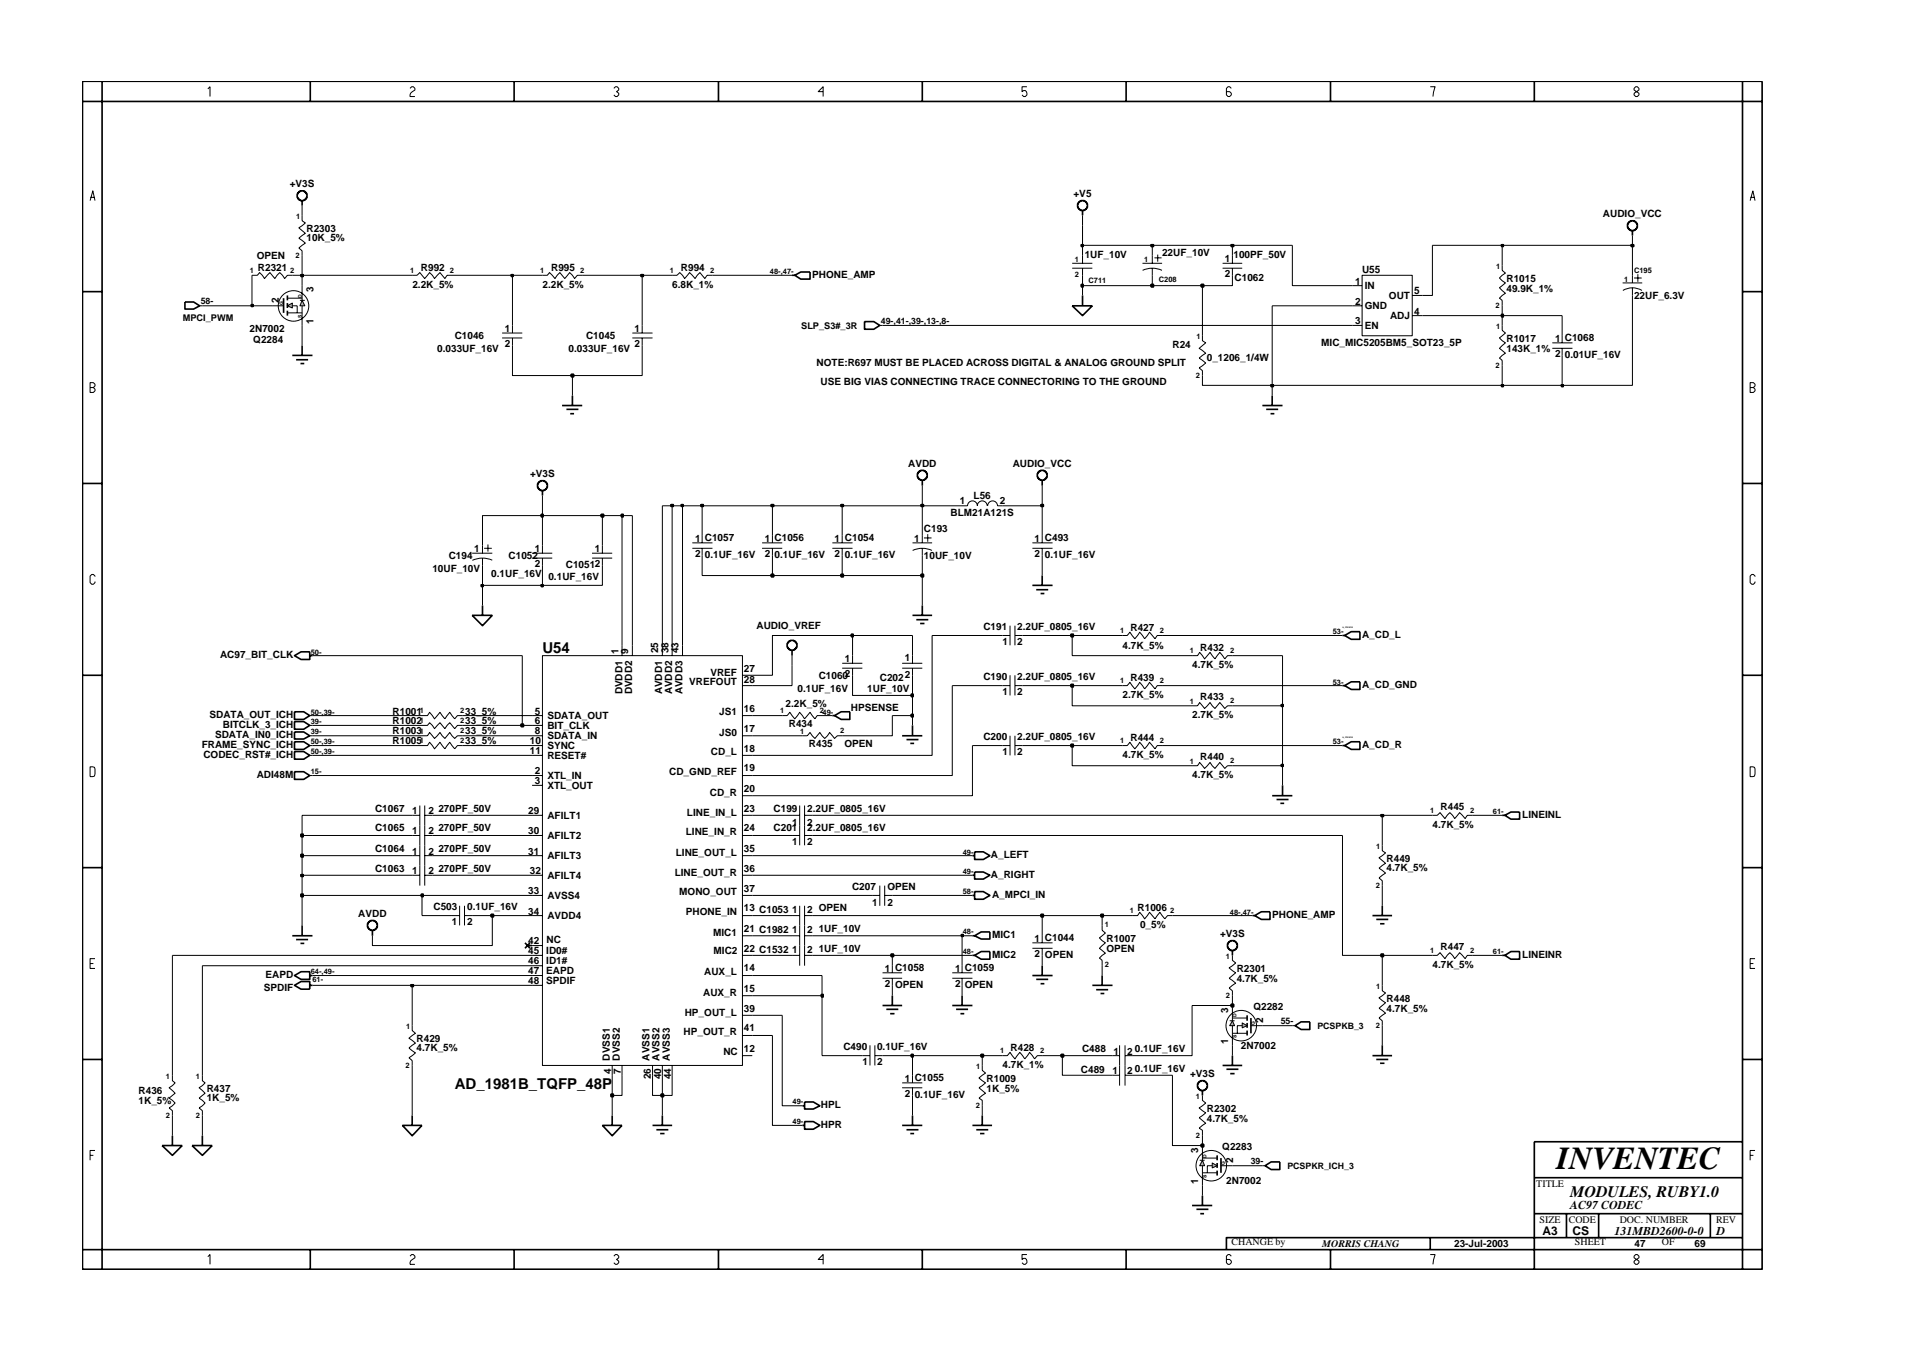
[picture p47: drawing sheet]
<svg xmlns="http://www.w3.org/2000/svg" width="297mm" height="210mm" viewBox="0 0 297 210" stroke-linecap="round" stroke-linejoin="round" font-family="sans-serif">
<defs><g id="words">
<text font-size="5" x="241.8" y="181.6">INVENTEC</text>
<text font-size="2.5" x="244" y="185.9">MODULES, RUBY1.0</text>
<g font-size="2.3">
<text x="84.3" y="101.4">U54</text>
<text x="70.6" y="169.3">AD_1981B_TQFP_48P</text>
</g>
<g font-size="1.9">
<text x="239.6" y="191.9">A3</text>
<text x="244" y="187.9">AC97 CODEC</text>
<text x="244.3" y="192">CS</text>
<text x="250.8" y="191.9">131MBD2600-0-0</text>
<text x="266.6" y="191.9">D</text>
</g>
<g font-size="1.6">
<text x="45" y="29">+V3S</text>
<text x="47.6" y="36">R2303</text>
<text x="166.8" y="30.6">+V5</text>
<text x="249" y="33.7">AUDIO_VCC</text>
<text x="39.9" y="40.3">OPEN</text>
<text x="47.6" y="37.5">10K_5%</text>
<text x="168.5" y="40.1">1UF_10V</text>
<text x="180.5" y="39.7">22UF_10V</text>
<text x="190.3" y="40.7">1</text>
<text x="191.6" y="40.1">100PF_50V</text>
<text x="40.1" y="42.1">R2321</text>
<text x="43.3" y="47.1" transform="rotate(-90 43.3 47.1)">2</text>
<text x="48.7" y="45.4" transform="rotate(-90 48.7 45.4)">3</text>
<text x="64.1" y="44.8">2.2K_5%</text>
<text x="65.4" y="42.1">R992</text>
<text x="84.3" y="44.8">2.2K_5%</text>
<text x="85.6" y="42.1">R995</text>
<text x="104.4" y="44.8">6.8K_1%</text>
<text x="105.8" y="42.1">R994</text>
<text x="126.2" y="43.2">PHONE_AMP</text>
<text x="190.3" y="43">2</text>
<text x="191.8" y="43.6">C1062</text>
<text x="210.5" y="47.3">2</text>
<text x="210.5" y="44.2">1</text>
<text x="211.6" y="42.4">U55</text>
<text x="212" y="45">IN</text>
<text x="215.8" y="46.5">OUT</text>
<text x="219.7" y="45.7">5</text>
<text x="234" y="43.8">R1015</text>
<text x="234" y="45.3">49.9K_1%</text>
<text x="253.9" y="46.5">22UF_6.3V</text>
<text x="38.8" y="51.6">2N7002</text>
<text x="39.4" y="53.3">Q2284</text>
<text x="48.7" y="50.4" transform="rotate(-90 48.7 50.4)">1</text>
<text x="70.6" y="52.7">C1046</text>
<text x="78.4" y="51.6">1</text>
<text x="78.4" y="53.9">2</text>
<text x="91" y="52.7">C1045</text>
<text x="98.6" y="51.6">1</text>
<text x="98.6" y="53.9">2</text>
<text x="205.3" y="53.7">MIC_MIC5205BM5_SOT23_5P</text>
<text x="210.5" y="50.4">3</text>
<text x="212" y="51.1">EN</text>
<text x="212" y="48.1">GND</text>
<text x="216" y="49.6">ADJ</text>
<text x="219.7" y="48.9">4</text>
<text x="234" y="53.1">R1017</text>
<text x="241.6" y="53.1">1 C1068</text>
<text x="67.9" y="54.6">0.033UF_16V</text>
<text x="88.3" y="54.6">0.033UF_16V</text>
<text x="126.9" y="56.8">NOTE:R697 MUST BE PLACED ACROSS DIGITAL &amp; ANALOG GROUND SPLIT</text>
<text x="127.5" y="59.9">USE BIG VIAS CONNECTING TRACE CONNECTORING TO THE GROUND</text>
<text x="182.1" y="54.1">R24</text>
<text x="187.5" y="56.1">0_1206_1/4W</text>
<text x="234" y="54.6">143K_1%</text>
<text x="241.6" y="55.5">2</text>
<text x="243.1" y="55.6">0.01UF_16V</text>
<text x="82.3" y="74.1">+V3S</text>
<text x="141.1" y="72.6">AVDD</text>
<text x="151.3" y="77.6">L56</text>
<text x="157.3" y="72.6">AUDIO_VCC</text>
<text x="143.5" y="82.7">C193</text>
<text x="147.7" y="80.1">BLM21A121S</text>
<text x="149.1" y="78.3">1</text>
<text x="155.3" y="78.3">2</text>
<text x="67.2" y="88.8">10UF_10V</text>
<text x="69.7" y="86.9">C194</text>
<text x="73.7" y="85.7">1</text>
<text x="76.3" y="89.6">0.1UF_16V</text>
<text x="79" y="86.9">C1052</text>
<text x="83.1" y="85.7">1</text>
<text x="83.1" y="88.1">2</text>
<text x="87.9" y="88.2">C10512</text>
<text x="92.4" y="85.7">1</text>
<text x="108" y="84.2">1 C1057</text>
<text x="108" y="86.5">2</text>
<text x="109.5" y="86.7">0.1UF_16V</text>
<text x="118.8" y="84.2">1 C1056</text>
<text x="118.8" y="86.5">2</text>
<text x="120.3" y="86.7">0.1UF_16V</text>
<text x="129.7" y="84.2">1 C1054</text>
<text x="129.7" y="86.5">2</text>
<text x="131.3" y="86.7">0.1UF_16V</text>
<text x="142" y="84.2">1</text>
<text x="143.5" y="86.9">10UF_10V</text>
<text x="160.7" y="84.2">1 C493</text>
<text x="160.7" y="86.5">2</text>
<text x="162.3" y="86.7">0.1UF_16V</text>
<text x="85.2" y="90.2">0.1UF_16V</text>
<text x="96.1" y="101.5" transform="rotate(-90 96.1 101.5)">1</text>
<text x="97.6" y="101.5" transform="rotate(-90 97.6 101.5)">9</text>
<text x="102.3" y="101.5" transform="rotate(-90 102.3 101.5)">25</text>
<text x="103.9" y="101.5" transform="rotate(-90 103.9 101.5)">38</text>
<text x="105.4" y="101.5" transform="rotate(-90 105.4 101.5)">43</text>
<text x="117.5" y="97.8">AUDIO_VREF</text>
<text x="152.8" y="97.9">C191</text>
<text x="155.7" y="100.3">1</text>
<text x="158" y="100.3">2</text>
<text x="158" y="97.9">2.2UF_0805_16V</text>
<text x="174.4" y="100.8">4.7K_5%</text>
<text x="175.6" y="98">R427</text>
<text x="186.5" y="101.1">R432</text>
<text x="211.6" y="99.1">A_CD_L</text>
<text x="34.2" y="102.3">AC97_BIT_CLK</text>
<text x="96.7" y="107.9" transform="rotate(-90 96.7 107.9)">DVDD1</text>
<text x="98.2" y="107.9" transform="rotate(-90 98.2 107.9)">DVDD2</text>
<text x="102.9" y="107.9" transform="rotate(-90 102.9 107.9)">AVDD1</text>
<text x="104.4" y="107.9" transform="rotate(-90 104.4 107.9)">AVDD2</text>
<text x="106" y="107.9" transform="rotate(-90 106 107.9)">AVDD3</text>
<text x="107.1" y="106.5">VREFOUT</text>
<text x="110.4" y="105">VREF</text>
<text x="115.6" y="104.4">27</text>
<text x="115.6" y="106.1">28</text>
<text x="123.9" y="107.5">0.1UF_16V</text>
<text x="127.2" y="105.5">C10602</text>
<text x="131.3" y="102.8">1</text>
<text x="134.7" y="107.5">1UF_10V</text>
<text x="136.7" y="105.8">C202</text>
<text x="140.6" y="102.6">1</text>
<text x="140.6" y="105.3">2</text>
<text x="152.8" y="105.7">C190</text>
<text x="158" y="105.7">2.2UF_0805_16V</text>
<text x="175.6" y="105.8">R439</text>
<text x="185.2" y="103.8">4.7K_5%</text>
<text x="211.6" y="106.9">A_CD_GND</text>
<text x="32.5" y="111.6">SDATA_OUT_ICH</text>
<text x="34.6" y="113.1">BITCLK_3_ICH</text>
<text x="61" y="111">R1001</text>
<text x="61" y="112.5">R1002</text>
<text x="72.3" y="112.5">33_5%</text>
<text x="72.3" y="111">33_5%</text>
<text x="83.1" y="112.5">6</text>
<text x="83.1" y="111">5</text>
<text x="85" y="113.3">BIT_CLK</text>
<text x="85" y="111.8">SDATA_OUT</text>
<text x="111.7" y="111.2">JS1</text>
<text x="115.6" y="113.7">17</text>
<text x="115.6" y="110.5">16</text>
<text x="122.1" y="109.8">2.2K_5%</text>
<text x="122.5" y="113">R434</text>
<text x="132.2" y="110.4">HPSENSE</text>
<text x="155.7" y="108">1</text>
<text x="158" y="108">2</text>
<text x="174.4" y="108.5">2.7K_5%</text>
<text x="185.2" y="111.6">2.7K_5%</text>
<text x="186.5" y="108.8">R433</text>
<text x="31.3" y="116.2">FRAME_SYNC_ICH</text>
<text x="31.6" y="117.8">CODEC_RST#_ICH</text>
<text x="33.4" y="114.6">SDATA_IN0_ICH</text>
<text x="61" y="114.1">R1003</text>
<text x="61" y="115.7">R1005</text>
<text x="72.3" y="114.1">33_5%</text>
<text x="72.3" y="115.7">33_5%</text>
<text x="82.3" y="115.7">10</text>
<text x="82.3" y="117.2">11</text>
<text x="83.1" y="114.1">8</text>
<text x="85" y="116.4">SYNC</text>
<text x="85" y="117.9">RESET#</text>
<text x="85" y="114.9">SDATA_IN</text>
<text x="110.4" y="117.3">CD_L</text>
<text x="111.7" y="114.3">JS0</text>
<text x="115.6" y="119.9">19</text>
<text x="115.6" y="116.8">18</text>
<text x="125.7" y="116">R435</text>
<text x="131.2" y="116">OPEN</text>
<text x="152.8" y="115">C200</text>
<text x="155.7" y="117.4">1</text>
<text x="158" y="115">2.2UF_0805_16V</text>
<text x="158" y="117.4">2</text>
<text x="174.4" y="117.8">4.7K_5%</text>
<text x="175.6" y="115.1">R444</text>
<text x="186.5" y="118.1">R440</text>
<text x="211.6" y="116.2">A_CD_R</text>
<text x="39.9" y="120.9">ADI48M</text>
<text x="83.1" y="120.3">2</text>
<text x="83.1" y="121.8">3</text>
<text x="85" y="121.1">XTL_IN</text>
<text x="85" y="122.6">XTL_OUT</text>
<text x="104" y="120.5">CD_GND_REF</text>
<text x="110.3" y="123.6">CD_R</text>
<text x="115.6" y="123">20</text>
<text x="185.2" y="120.9">4.7K_5%</text>
<text x="223.8" y="125.9">R445</text>
<text x="58.3" y="129.2">C1065</text>
<text x="58.3" y="126.1">C1067</text>
<text x="64" y="129.6">1</text>
<text x="64" y="126.5">1</text>
<text x="66.6" y="129.6">2</text>
<text x="66.6" y="126.5">2</text>
<text x="68.1" y="129.2">270PF_50V</text>
<text x="68.1" y="126.1">270PF_50V</text>
<text x="82.1" y="126.5">29</text>
<text x="82.1" y="129.6">30</text>
<text x="85" y="127.2">AFILT1</text>
<text x="85" y="130.4">AFILT2</text>
<text x="106.6" y="129.8">LINE_IN_R</text>
<text x="106.7" y="126.7">LINE_IN_L</text>
<text x="115.6" y="126.1">23</text>
<text x="115.6" y="129.2">24</text>
<text x="120.2" y="129.2">C201</text>
<text x="120.2" y="126.1">C199</text>
<text x="123" y="131.3">1</text>
<text x="123" y="128.3">1</text>
<text x="125.4" y="129.2">2.2UF_0805_16V</text>
<text x="125.4" y="131.3">2</text>
<text x="125.4" y="126.1">2.2UF_0805_16V</text>
<text x="125.4" y="128.3">2</text>
<text x="222.6" y="128.7">4.7K_5%</text>
<text x="236.5" y="127.1">LINEINL</text>
<text x="58.3" y="135.4">C1063</text>
<text x="58.3" y="132.3">C1064</text>
<text x="64" y="132.8">1</text>
<text x="64" y="135.8">1</text>
<text x="66.6" y="132.8">2</text>
<text x="66.6" y="135.8">2</text>
<text x="68.1" y="135.4">270PF_50V</text>
<text x="68.1" y="132.3">270PF_50V</text>
<text x="82.1" y="132.8">31</text>
<text x="82.3" y="135.8">32</text>
<text x="85" y="133.5">AFILT3</text>
<text x="85" y="136.6">AFILT4</text>
<text x="104.8" y="136.1">LINE_OUT_R</text>
<text x="105" y="132.9">LINE_OUT_L</text>
<text x="115.6" y="132.3">35</text>
<text x="115.6" y="135.4">36</text>
<text x="154" y="133.3">A_LEFT</text>
<text x="154" y="136.4">A_RIGHT</text>
<text x="215.4" y="133.9">R449</text>
<text x="215.4" y="135.4">4.7K_5%</text>
<text x="55.7" y="142.4">AVDD</text>
<text x="67.4" y="141.4">C503</text>
<text x="70.2" y="143.8">1</text>
<text x="72.6" y="141.4">0.1UF_16V</text>
<text x="72.6" y="143.8">2</text>
<text x="82.1" y="142.1">34</text>
<text x="82.1" y="139">33</text>
<text x="85" y="142.8">AVDD4</text>
<text x="85" y="139.7">AVSS4</text>
<text x="105.5" y="139.1">MONO_OUT</text>
<text x="106.6" y="142.2">PHONE_IN</text>
<text x="115.6" y="138.6">37</text>
<text x="115.6" y="141.6">13 C1053</text>
<text x="123" y="141.8">1</text>
<text x="125.4" y="141.8">2 OPEN</text>
<text x="132.4" y="138.3">C207</text>
<text x="135.5" y="140.7">1</text>
<text x="137.9" y="138.3">OPEN</text>
<text x="137.9" y="140.7">2</text>
<text x="154.1" y="139.5">A_MPCI_IN</text>
<text x="176.7" y="141.5">R1006</text>
<text x="197.6" y="142.7">PHONE_AMP</text>
<text x="82.1" y="148.3">45</text>
<text x="82.1" y="149.8">46</text>
<text x="82.1" y="146.7">42</text>
<text x="84.9" y="148.2">ID0#</text>
<text x="84.9" y="149.8">ID1#</text>
<text x="84.9" y="146.5">NC</text>
<text x="110.8" y="145.4">MIC1</text>
<text x="110.9" y="148.3">MIC2</text>
<text x="115.6" y="147.9">22 C1532</text>
<text x="115.6" y="144.8">21 C1982</text>
<text x="123" y="145">1</text>
<text x="123" y="148.1">1</text>
<text x="125.4" y="145">2</text>
<text x="125.4" y="148.1">2</text>
<text x="127.2" y="144.8">1UF_10V</text>
<text x="127.2" y="147.9">1UF_10V</text>
<text x="154.1" y="148.8">MIC2</text>
<text x="154.1" y="145.7">MIC1</text>
<text x="160.7" y="146.3">1 C1044</text>
<text x="160.7" y="148.7">2 OPEN</text>
<text x="171.9" y="146.3">R1007</text>
<text x="171.9" y="147.8">OPEN</text>
<text x="177.1" y="144.2">0_5%</text>
<text x="189.5" y="145.5">+V3S</text>
<text x="223.8" y="147.7">R447</text>
<text x="236.5" y="148.8">LINEINR</text>
<text x="41" y="153.9">SPDIF</text>
<text x="41.3" y="152">EAPD</text>
<text x="82.1" y="151.4">47</text>
<text x="82.1" y="152.9">48</text>
<text x="84.9" y="151.4">EAPD</text>
<text x="84.9" y="152.9">SPDIF</text>
<text x="109.2" y="154.7">AUX_R</text>
<text x="109.4" y="151.5">AUX_L</text>
<text x="115.6" y="150.9">14</text>
<text x="115.6" y="154.1">15</text>
<text x="137.4" y="153.3">2 OPEN</text>
<text x="137.4" y="151">1 C1058</text>
<text x="148.4" y="153.3">2 OPEN</text>
<text x="148.4" y="151">1 C1059</text>
<text x="192.1" y="151">R2301</text>
<text x="192.1" y="152.5">4.7K_5%</text>
<text x="215.4" y="155.6">R448</text>
<text x="222.6" y="150.5">4.7K_5%</text>
<text x="64.7" y="161.9">R429</text>
<text x="106.2" y="160.9">HP_OUT_R</text>
<text x="106.4" y="157.8">HP_OUT_L</text>
<text x="115.6" y="157.2">39</text>
<text x="115.6" y="160.2">41</text>
<text x="190.8" y="157.3" transform="rotate(-90 190.8 157.3)">3</text>
<text x="194.7" y="156.9">Q2282</text>
<text x="196.2" y="158.9" transform="rotate(-90 196.2 158.9)">2</text>
<text x="215.4" y="157.2">4.7K_5%</text>
<text x="64.7" y="163.3">4.7K_5%</text>
<text x="94.7" y="164.8" transform="rotate(-90 94.7 164.8)">DVSS1</text>
<text x="94.9" y="166.9" transform="rotate(-90 94.9 166.9)">4</text>
<text x="96.3" y="164.8" transform="rotate(-90 96.3 164.8)">DVSS2</text>
<text x="96.5" y="166.9" transform="rotate(-90 96.5 166.9)">7</text>
<text x="100.9" y="164.8" transform="rotate(-90 100.9 164.8)">AVSS1</text>
<text x="101.1" y="167.7" transform="rotate(-90 101.1 167.7)">26</text>
<text x="102.5" y="164.8" transform="rotate(-90 102.5 164.8)">AVSS2</text>
<text x="102.7" y="167.7" transform="rotate(-90 102.7 167.7)">40</text>
<text x="104.1" y="164.8" transform="rotate(-90 104.1 164.8)">AVSS3</text>
<text x="104.3" y="167.7" transform="rotate(-90 104.3 167.7)">44</text>
<text x="112.4" y="163.8">NC</text>
<text x="115.6" y="163.4">12</text>
<text x="131" y="163.2">C490</text>
<text x="134" y="165.5">1</text>
<text x="136.3" y="163.2">0.1UF_16V</text>
<text x="136.3" y="165.5">2</text>
<text x="155.8" y="166">4.7K_1%</text>
<text x="157" y="163.3">R428</text>
<text x="167.9" y="166.7">C489</text>
<text x="168.1" y="163.4">C488</text>
<text x="172.8" y="166.9">1</text>
<text x="173" y="163.8">1</text>
<text x="175.1" y="163.8">2</text>
<text x="175.1" y="166.9">2</text>
<text x="176.3" y="163.4">0.1UF_16V</text>
<text x="176.3" y="166.5">0.1UF_16V</text>
<text x="184.9" y="167.3">+V3S</text>
<text x="190.8" y="162.2" transform="rotate(-90 190.8 162.2)">1</text>
<text x="192.8" y="163">2N7002</text>
<text x="21.5" y="170">R436</text>
<text x="21.5" y="171.5">1K_5%</text>
<text x="32.1" y="169.6">R437</text>
<text x="32.1" y="171.1">1K_5%</text>
<text x="127.5" y="172.1">HPL</text>
<text x="140.6" y="170.4">2</text>
<text x="140.6" y="168.1">1 C1055</text>
<text x="142.1" y="170.6">0.1UF_16V</text>
<text x="153.3" y="169.6">1K_5%</text>
<text x="153.3" y="168.1">R1009</text>
<text x="187.5" y="172.7">R2302</text>
<text x="127.5" y="175.3">HPR</text>
<text x="186.2" y="179.1" transform="rotate(-90 186.2 179.1)">3</text>
<text x="187.5" y="174.3">4.7K_5%</text>
<text x="189.9" y="178.7">Q2283</text>
<text x="186.2" y="184" transform="rotate(-90 186.2 184)">1</text>
<text x="190.5" y="184">2N7002</text>
<text x="191.6" y="180.7" transform="rotate(-90 191.6 180.7)">2</text>
<text x="238.7" y="184.4">TITLE</text>
<text x="239.2" y="190">SIZE</text>
<text x="243.7" y="190">CODE</text>
<text x="251.6" y="190">DOC. NUMBER</text>
<text x="266.6" y="190">REV</text>
<text x="191.3" y="193.5">CHANGE by</text>
<text x="205.4" y="193.7">MORRIS CHANG</text>
<text x="225.9" y="193.7">23-Jul-2003</text>
<text x="244.7" y="193.5">SHEET</text>
<text x="253.9" y="193.7">47</text>
<text x="258.2" y="193.5">OF</text>
<text x="263.3" y="193.7">69</text>
</g>
<g font-size="1.4">
<text x="31.2" y="47.3">58-</text>
<text x="28.4" y="49.9">MPCI_PWM</text>
<text x="124.5" y="51.1">SLP_S3#_3R</text>
<text x="136.8" y="50.4">49-,41-,39-,13-,8-</text>
<text x="199" y="159.1">55-</text>
<text x="204.7" y="159.9">PCSPKB_3</text>
<text x="194.3" y="180.9">39-</text>
<text x="200" y="181.6">PCSPKR_ICH_3</text>
</g>
<g font-size="1.2">
<text x="46" y="34.1">1</text>
<text x="45.9" y="40.1">2</text>
<text x="167" y="40.7">1</text>
<text x="177.7" y="40.7">1</text>
<text x="232.4" y="41.8">1</text>
<text x="38.8" y="42.4">1</text>
<text x="45.1" y="42.4">2</text>
<text x="63.7" y="42.4">1</text>
<text x="69.9" y="42.4">2</text>
<text x="83.9" y="42.4">1</text>
<text x="90.1" y="42.4">2</text>
<text x="104.1" y="42.4">1</text>
<text x="110.3" y="42.4">2</text>
<text x="119.6" y="42.6">48-,47-</text>
<text x="167" y="43">2</text>
<text x="169.1" y="44">C711</text>
<text x="180" y="43.8">C208</text>
<text x="232.4" y="47.9">2</text>
<text x="252.3" y="43.8">1</text>
<text x="253.9" y="42.3">C195</text>
<text x="185.9" y="52.7">1</text>
<text x="232.4" y="51.2">1</text>
<text x="185.8" y="58.8">2</text>
<text x="232.4" y="57.2">2</text>
<text x="48.3" y="101.7">50-</text>
<text x="174" y="98.4">1</text>
<text x="180.2" y="98.4">2</text>
<text x="184.9" y="101.5">1</text>
<text x="191.1" y="101.4">2</text>
<text x="207" y="98.6">53-</text>
<text x="174" y="106.2">1</text>
<text x="180.2" y="106.1">2</text>
<text x="207" y="106.4">53-</text>
<text x="48.3" y="111">50-,39-</text>
<text x="48.3" y="112.5">39-</text>
<text x="65.2" y="114">1</text>
<text x="65.2" y="112.4">1</text>
<text x="65.2" y="110.8">1</text>
<text x="71.5" y="113.9">2</text>
<text x="71.5" y="112.4">2</text>
<text x="71.5" y="110.8">2</text>
<text x="121.2" y="110.8">1</text>
<text x="124.3" y="114">1</text>
<text x="127.4" y="110.8">249-</text>
<text x="130.5" y="113.9">2</text>
<text x="184.9" y="109.3">1</text>
<text x="191.1" y="109.2">2</text>
<text x="48.3" y="114.1">39-</text>
<text x="48.3" y="117.2">50-,39-</text>
<text x="48.3" y="115.7">50-,39-</text>
<text x="65.2" y="115.5">1</text>
<text x="71.5" y="115.4">2</text>
<text x="174" y="115.5">1</text>
<text x="180.2" y="115.4">2</text>
<text x="184.9" y="118.6">1</text>
<text x="191.1" y="118.5">2</text>
<text x="207" y="115.7">53-</text>
<text x="48.3" y="120.3">15-</text>
<text x="213.8" y="131.9">1</text>
<text x="222.2" y="126.3">1</text>
<text x="228.4" y="126.3">2</text>
<text x="231.9" y="126.5">61-</text>
<text x="149.6" y="135.8">49-</text>
<text x="149.6" y="132.8">49-</text>
<text x="213.7" y="137.9">2</text>
<text x="149.6" y="139">58-</text>
<text x="175.5" y="141.9">1</text>
<text x="181.8" y="141.8">2</text>
<text x="191.1" y="142.1">48-,47-</text>
<text x="149.6" y="145.1">48-</text>
<text x="149.6" y="148.3">48-</text>
<text x="171.6" y="144">1</text>
<text x="190.4" y="149">1</text>
<text x="222.2" y="148.1">1</text>
<text x="228.4" y="148.1">2</text>
<text x="231.9" y="148.3">61-</text>
<text x="48.3" y="151.4">64-,49-</text>
<text x="48.5" y="152.6">61-</text>
<text x="171.6" y="150.2">2</text>
<text x="190.4" y="155">2</text>
<text x="213.8" y="153.7">1</text>
<text x="63.1" y="159.9">1</text>
<text x="213.7" y="159.7">2</text>
<text x="25.8" y="167.7">1</text>
<text x="30.4" y="167.7">1</text>
<text x="63" y="166">2</text>
<text x="151.7" y="166">1</text>
<text x="155.4" y="163.7">1</text>
<text x="161.6" y="163.6">2</text>
<text x="25.8" y="173.7">2</text>
<text x="30.4" y="173.7">2</text>
<text x="123.1" y="171.5">49-</text>
<text x="151.6" y="172.1">2</text>
<text x="185.8" y="170.8">1</text>
<text x="123.1" y="174.7">49-</text>
<text x="185.8" y="176.8">2</text>
</g>
<g font-size=".8">
<text x="44" y="47.3" transform="rotate(-90 44 47.3)">G</text>
<text x="46.9" y="46.2" transform="rotate(-90 46.9 46.2)">D</text>
<text x="46.9" y="49.4" transform="rotate(-90 46.9 49.4)">S</text>
<text x="192.1" y="161.3" transform="rotate(-90 192.1 161.3)">S</text>
<text x="192.1" y="158.1" transform="rotate(-90 192.1 158.1)">D</text>
<text x="195" y="159.3" transform="rotate(-90 195 159.3)">G</text>
<text x="187.4" y="179.8" transform="rotate(-90 187.4 179.8)">D</text>
<text x="187.4" y="183.1" transform="rotate(-90 187.4 183.1)">S</text>
<text x="190.3" y="181" transform="rotate(-90 190.3 181)">G</text>
</g>
<g font-size=".3">
<text x="208.6" y="97.6">A_CD10/10</text>
<text x="208.6" y="114.7">A_CD10/10</text>
<text x="138.6" y="137.9">$P</text>
</g>
</g></defs>
<g fill="none" stroke="#000" stroke-width=".16">
<path d="M64 42.8h.8l.4-.5 .8 1 .7-1 .8 1 .9-1 .7 1 .4-.5h.7M82.7 86h3.1M82.7 86.7h3.1M84.3 84.8v1.2M84.3 86.7v1.2M48.1 115.8h.4M124.7 114.3h.7l.4-.5 .8 .9 .8-.9 .7 .9 .8-.9 .8 .9 .4-.4h.7M155.7 115.8h1.2M156.9 114.3v3.1M157.7 115.8h1.2M157.7 114.3v3.1M48.1 120.5h.4"/>
<path d="M123 126.7h1.2M124.2 125.2v3.1M125 125.2v3.1M125 126.7h1.2M70.2 142.3h1.2M71.4 140.7v3.1M72.2 142.3h1.1M72.2 140.7v3.1M123 145.4h1.2M123 142.3h1.2M124.2 140.7v6.2M125 145.4h1.2"/>
<path d="M125 140.7v6.2M125 142.3h1.2M175.9 142.3h.8l.4-.6 .7 1.1 .8-1.1 .8 1.1 .8-1.1 .8 1.1 .4-.5h.7M194.3 159.4h1.8M152.6 165.5v.8l.5 .4-1 .8 1 .7-1 .8 1 .9-1 .7 .5 .4v.8"/>
</g>
<g fill="none" stroke="#000" stroke-width=".25">
<path d="M45.7 119.9h1.5l.9 .6-.9 .6h-1.5zM45.7 115.2h1.5l.9 .6-.9 .6h-1.5zM197.6 123.6h3.2M198.3 124.2h1.9M198.9 124.8h.6M199.2 122v1.6M147.9 156.2h3.2M148.5 156.8h1.9M149.2 157.5h.6M149.5 154.7v1.5M194.3 158.2v2.3M93.6 174.9h3l-1.5 1.6z"/>
<path d="M95.1 173.3v1.6M124.7 171.8h.3M125 171.2h1.4l1 .6-1 .5h-1.4zM213.2 164h3.1M213.8 164.6h1.9M214.4 165.2h.7M214.7 162.4v1.6"/>
</g>
<path d="M191.5 158.6l.3 .8h-.8z" fill-rule="evenodd" fill="#b3b3b3" stroke="#000" stroke-width=".16"/>
<path d="M191 158.6h.8" fill="none" stroke="#000" stroke-width=".16"/>
<path d="M193 158.9l.7 .5-.7 .3z" fill-rule="evenodd" fill="#b3b3b3" stroke="#000" stroke-width=".16"/>
<g fill="none" stroke="#000" stroke-width=".25">
<path d="M253 34.6l.2-.1a.55 .55 0 0 1 .9 .1l.3 .2v.5l-.5 .5h-.5l-.5-.3-.1-.7zM253.6 35.8v.8M28.7 46.9h1.4l.9 .6-.9 .5h-1.4zM83.8 74.8l.7-.1 .4 .3 .1 .7-.3 .4-.7 .1-.4-.3-.1-.7zM84.3 76.2v.8M87.3 63h3.2M88 63.6h1.9M88.6 64.3h.6M88.9 61.5v1.5M196.1 63h3.1M196.7 63.6h1.9M197.4 64.3h.6"/>
<path d="M197.6 61.5v1.5M73.3 95.6h3.2l-1.5 1.6zM75 94.1v1.5M160.4 90.9h3.1M161 91.6h1.8M161.7 92.2h.5M161.9 89.4v1.5M45.7 113.7h1.5l.9 .6-.9 .5h-1.5zM45.7 101.9l1.1-.6h1.3v1.2h-1.3zM48.1 101.9h.4M140.2 114.3h3.1M140.8 114.9h1.9"/>
<path d="M141.4 115.5h.6M141.8 112.7v1.6M151.1 136h.3M151.4 135.5h1.4l1 .5-1 .6h-1.4zM45.4 145.4h3.1M46 146h1.9M46.7 146.6h.6M46.9 143.8v1.6M57.4 143.1l.7-.1 .4 .4 .1 .6-.3 .5h-.7l-.4-.3-.1-.7zM57.9 144.5v.9M151.1 145.4h.3M151.4 145.4l1-.6h1.4v1.1h-1.4z"/>
<path d="M160.4 151.6h3.1M161 152.2h1.8M161.7 152.8h.5M161.9 150v1.6M169.7 153.1h3.1M170.3 153.8h1.9M171 154.4h.6M171.2 151.6v1.5M193.7 157.7v.9M193.7 158.9v.8M194.6 142.3h.3M194.9 142.3l1-.6h1.4v1.1h-1.4z"/>
<path d="M201.2 159.4l.9-.6h1.4v1.1h-1.4zM213.2 142.3h3.1M213.8 142.8h1.9M214.4 143.5h.7M214.7 140.7v1.6M233.4 148.4h.4M233.8 148.4l.9-.6h1.4v1.2h-1.4zM62.5 174.9h3.1l-1.6 1.6zM64 173.3v1.6M124.7 174.9h.3M125 174.3h1.4l1 .6-1 .5h-1.4zM189.7 179.9v2.3"/>
<path d="M193.7 160.1v.8"/>
</g>
<g fill="none" stroke="#000" stroke-width=".16">
<path d="M31 47.5h.4M78 51.7h3.1M78 52.5h3.1M79.6 50.6v1.1M79.6 52.5v1.2M84.3 42.8h.7l.4-.5 .8 1 .8-1 .7 1 .8-1 .8 1 .4-.5h.8M252.1 44h3M252.1 45.1a2.88 2.88 0 0 1 3 0M253.6 42.8v1.2M253.6 44.7v1.2M253.9 43.2h1.1M254.5 42.6v1.2"/>
<path d="M149.5 78.6h.8a.76 .76 0 0 1 .8-.8 .76 .76 0 0 1 .7 .8 .76 .76 0 0 1 .8-.8 .76 .76 0 0 1 .8 .8M153.4 78.6a.76 .76 0 0 1 .8-.8 .76 .76 0 0 1 .8 .8h.7M73.3 86h3.2M75 84.8v1.2M75 86.7v1.2M75.2 85.2h1.2M75.8 84.6v1.1M76.5 87a3.7 3.7 0 0 0-3.1 .1M92 86h3.1M92 86.7h3.1M93.6 84.8v1.2M93.6 86.7v1.2"/>
<path d="M118.4 84.3h3.1M118.4 85.2h3.1M120 83.2v1.1M120 85.2v1.1M141.8 84.3h3M141.8 85.5a3.6 3.6 0 0 1 3 0M143.3 83.2v1.1M143.3 85.2v1.1M143.5 83.6h1.2M144.1 83v1.2M48.1 114.3h.4M65.6 114.3h.8l.3-.5 .8 .9 .9-.9 .7 .9 .8-.9 .7 .9 .5-.4h.7"/>
<path d="M82.7 115.8h1.6M82.7 114.3h1.6M82.7 111.2h1.6M82.7 112.7h1.6M82.7 117.4h1.6M84.3 101.9h31v63.6h-31zM96.6 100.3v1.6M98.2 100.3v1.6M102.9 100.3v1.6M104.4 100.3v1.6M106 100.3v1.6M115.3 114.3h1.6"/>
<path d="M115.3 106.5h1.6M115.3 111.2h1.6M115.3 117.4h1.6M115.3 104.9h1.6M121.5 111.2h.8l.4-.5 .8 1 .7-1 .8 1 .8-1 .8 1 .3-.5h.8M130.8 103.1h3.2M130.8 103.8h3.2M132.4 101.9v1.2M132.4 103.8v1.1M155.7 106.5h1.2M156.9 104.9v3.1M157.7 106.5h1.2"/>
<path d="M157.7 104.9v3.1M174.4 115.8h.7l.4-.5 .8 1 .8-1 .7 1 .8-1 .8 1 .4-.5h.7M82.7 120.5h1.6M82.7 122h1.6M82.7 126.7h1.6M82.7 129.8h1.6M82.7 132.9h1.6M82.7 136h1.6M82.7 139.1h1.6M115.3 120.5h1.6M115.3 126.7h1.6M115.3 129.8h1.6"/>
<path d="M115.3 132.9h1.6M115.3 136h1.6M115.3 139.1h1.6M115.3 123.6h1.6M82.7 142.3h1.6M82.7 148.4h1.6M82.7 150h1.6M82.7 151.6h1.6M82.7 153.1h1.6M82.7 146.9h1.6M115.3 142.3h1.6M115.3 148.4h1.6"/>
<path d="M115.3 151.6h1.6M115.3 145.4h1.6M115.3 154.7h1.6M115.3 157.7h1.6M137.1 151.1h3.1M137.1 152h3.1M138.6 150v1.1M138.6 152v1.1M147.9 151.1h3.2M147.9 152h3.2M149.5 150v1.1M149.5 152v1.1"/>
<path d="M191.5 148.4v.8l.5 .4-1 .8 1 .7-1 .9 1 .8-1 .7 .5 .4v.8M191.5 158.2h2.2M191.5 156.2v2.4M191.5 159.4v3M193 159.4h-.8v1.1M200.8 159.4h.4M26.8 167.1v.8l.4 .3-.9 .8 .9 .9-.9 .7 .9 .8-.9 .7 .5 .5v.7M95.1 165.5v1.6M96.6 165.5v1.6M101.4 165.5v1.6M102.9 165.5v1.6M104.4 165.5v1.6"/>
<path d="M115.3 160.9h1.6M115.3 164h1.6M191.5 160.5h2.2M189.7 181.1h1.8"/>
<circle cx="192.8" cy="159.4" r="2.37"/>
</g>
<path d="M186.8 180.3l.3 .8h-.7z" fill-rule="evenodd" fill="#b3b3b3" stroke="#000" stroke-width=".16"/>
<path d="M186.4 180.3h.7" fill="none" stroke="#000" stroke-width=".16"/>
<path d="M188.3 180.7l.8 .4-.8 .4z" fill-rule="evenodd" fill="#b3b3b3" stroke="#000" stroke-width=".16"/>
<g fill="none" stroke="#000" stroke-width=".25">
<path d="M46.4 29.8h.1a.55 .55 0 0 1 .9 .1l.3 .3-.1 .6-.4 .4h-.5l-.5-.5v-.5zM46.9 31.2v.7M167.5 31.5l.3-.2a.55 .55 0 0 1 .9 .1l.2 .3v.5l-.5 .5h-.5l-.4-.3-.1-.2zM168.2 32.7v.8M44.1 46.3v2.3M45.4 55.2h3.1M46 55.9h1.9M46.7 56.5h.6M46.9 53.7v1.5M123 42.8h.5M123.5 42.8l.9-.5h1.4v1.1h-1.4zM134.3 50h1.4l1 .6-1 .6h-1.4z"/>
<path d="M142.6 73.4l.3-.1a.55 .55 0 0 1 .9 0l.2 .3v.5l-.5 .5h-.5l-.4-.3-.1-.2zM143.3 74.7v.8M161.2 73.4l.3-.1a.55 .55 0 0 1 .9 0l.3 .3v.5l-.5 .5h-.5l-.5-.3-.1-.2zM161.9 74.7v.8M141.8 95.6h3M142.4 96.3h1.8M142.9 96.9h.7M143.3 94.1v1.5M208.6 98.7h.3M208.9 98.7l1-.6h1.4v1.2h-1.4zM45.7 112.1h1.5l.9 .6-.9 .6h-1.5zM45.7 110.6h1.5l.9 .6-.9 .6h-1.5z"/>
<path d="M45.7 116.8h1.5l.9 .6-.9 .6h-1.5zM129.3 111.2h.4M129.7 111.2l1-.6h1.3v1.2h-1.3zM208.6 106.5h.3M208.6 115.8h.3M208.9 106.5l1-.6h1.4v1.2h-1.4zM208.9 115.8l1-.6h1.4v1.2h-1.4zM151.1 132.9h.3M151.4 132.3h1.4l1 .6-1 .6h-1.4zM233.4 126.7h.4M233.8 126.7l.9-.5h1.4v1.1h-1.4zM45.7 153.1l1.1-.6h1.3v1.2h-1.3z"/>
<path d="M48.1 153.1h.4M81.6 146.5l.7 .8M81.9 146.9h.8M82.3 146.5l-.7 .8M151.1 148.4h.3M151.4 148.4l1-.6h1.4v1.2h-1.4zM190.8 146.5l.2-.2a.55 .55 0 0 1 1 .1l.2 .3v.5l-.5 .5h-.5l-.4-.4-.1-.1zM191.5 147.7v.7M25.2 178h3.1l-1.5 1.5zM26.8 176.5v1.5M29.8 178h3.2l-1.6 1.5zM31.4 176.5v1.5"/>
<path d="M140.2 174.9h3.1M140.8 175.5h1.9M141.4 176.1h.6M141.8 173.3v1.6M151.1 174.9h3M151.7 175.5h1.8M152.3 176.1h.6M152.6 173.3v1.6M186.3 168.1h.1a.55 .55 0 0 1 .9 .1l.3 .2-.1 .7-.4 .3h-.6l-.5-.5v-.5zM186.8 169.4v.8M189.1 179.5v.8M189.9 165.5h3.1"/>
<path d="M190.5 166.1h1.9M191.1 166.8h.7M191.5 164v1.5M185.2 187.3h3.1M185.9 187.9h1.8M186.5 188.6h.6M186.8 185.8v1.5M189.1 180.7v.8M189.1 181.9v.7M196.5 181.1l1-.6h1.3v1.2h-1.3z"/>
</g>
<g fill="none" stroke="#000" stroke-width=".16">
<path d="M46.9 33.5v.8l.5 .3-1 .8 1 .9-1 .7 1 .8-1 .7 .5 .5v.7M168.2 39.7v1.2M39.1 42.8h.9l.3-.5 .8 1 .8-1 .8 1 .8-1 .7 1 .4-.5h.8M42.3 47.5h1.8M98.2 51.7h3.2M98.2 52.5h3.2M99.8 50.6v1.1M99.8 52.5v1.2M104.4 42.8h.8l.4-.5 .8 1 .7-1 .9 1 .7-1 .8 1 .3-.5h.9M136.7 50.6h.4M166.6 40.9h3.1M166.6 41.7h3.1"/>
<path d="M168.2 41.7v1.1M186.8 52.2v.7l.5 .4-1 .8 1 .8-1 .7 1 .8-1 .8 .5 .4v.7M210.1 44.4h1.5M210.1 47.5h1.5M210.1 50.6h1.5M211.6 42.8h7.8v9.4h-7.8zM219.4 45.9h1.6M219.4 49h1.6M233.4 41.2v.8l.5 .4-1 .8 1 .8-1 .7 1 .9-1 .7 .5 .4v.8M241.2 53.3h3.1M241.2 54.1h3.1M242.7 52.2v1.1"/>
<path d="M242.7 54.1v1.1M107.6 84.3h3.1M107.6 85.2h3.1M109.1 83.2v1.1M109.1 85.2v1.1M129.3 84.3h3.1M129.3 85.2h3.1M130.8 83.2v1.1M130.8 85.2v1.1M155.7 98.7h1.2M156.9 97.2v3.1M157.7 98.7h1.2"/>
<path d="M157.7 97.2v3.1M160.4 84.3h3.1M160.4 85.2h3.1M161.9 83.2v1.1M161.9 85.2v1.1M174.4 98.7h.7l.4-.5 .8 1 .8-1 .7 1 .8-1 .8 1 .4-.5h.7M48.1 112.7h.4M48.1 111.2h.4M48.1 117.4h.4M65.6 112.7h.8l.3-.4 .8 .9 .9-.9 .7 .9 .8-.9 .7 .9 .5-.5h.7M65.6 111.2h.8l.3-.5 .8 1 .9-1 .7 1 .8-1 .7 1 .5-.5h.7M65.6 115.8h.8l.3-.5 .8 1 .9-1 .7 1 .8-1 .7 1 .5-.5h.7"/>
<path d="M140.2 103.1h3.1M140.2 103.8h3.1M141.8 101.9v1.2M141.8 103.8v1.1M174.4 106.5h.7l.4-.5 .8 1 .8-1 .7 1 .8-1 .8 1 .4-.5h.7M185.2 109.7h.8l.4-.6 .7 1 .9-1 .8 1 .7-1 .8 1 .4-.4h.8M185.2 119h.8l.4-.5 .7 .9 .9-.9 .8 .9 .7-.9 .8 .9 .4-.4h.8M185.2 101.9h.8l.4-.5 .7 1 .9-1 .8 1 .7-1 .8 1 .4-.5h.8M64 129.8h1.2M64 126.7h1.2M64 136h1.2M65.2 125.2v6.1"/>
<path d="M65.2 134.5v3.1M66 129.8h1.2M66 125.2v6.1M66 134.5v3.1M66 126.7h1.2M66 136h1.2M123 129.8h1.2M124.2 128.3v3M125 128.3v3M125 129.8h1.2M222.5 126.7h.8l.4-.4 .8 .9 .7-.9 .8 .9 .8-.9 .8 .9 .4-.5h.7M64 159.4v.7l.5 .4-1 .8 1 .8-1 .7 1 .8-1 .8 .5 .4v.7"/>
<path d="M123 148.4h1.2M124.2 146.9v3.1M125 148.4h1.2M125 146.9v3.1M160.4 146.5h3.1M160.4 147.3h3.1M161.9 145.4v1.1M161.9 147.3v1.1M171.2 143.8v.7l.5 .5-.9 .7 .9 .8-.9 .8 .9 .8-.9 .8 .4 .3v.8M214.7 153.1v.8l.6 .4-1.1 .7 1.1 .8-1.1 .8 1.1 .8-1.1 .8 .5 .4v.8M222.5 148.4h.8l.4-.4 .8 .9 .7-.9 .8 .9 .8-.9 .8 .9 .4-.5h.7M31.4 167.1v.8l.5 .3-1 .8 1 .9-1 .7 1 .8-1 .7 .5 .5v.7"/>
<path d="M134 164h1.2M135.2 162.4v3.1M135.9 164h1.2M135.9 162.4v3.1M140.2 168.2h3.1M140.2 169h3.1M141.8 167.1v1.1M141.8 169v1.2M155.7 164h.8l.4-.5 .8 1 .7-1 .8 1 .8-1 .7 1 .4-.5h.8M172.8 164h1.1M172.8 167.1h1.1M173.9 162.4v6.3"/>
<path d="M174.8 164h1.1M174.8 167.1h1.1M174.8 162.4v6.3M186.8 170.2v.8l.5 .4-1 .7 1 .8-1 .8 1 .8-1 .8 .5 .3v.9M186.8 179.9h2.3M186.8 178v2.3M186.8 182.2h2.3M186.8 181.1v3.1M188.3 181.1h-.7v1.1M196.1 181.1h.4"/>
<circle cx="188.2" cy="181.1" r="2.37"/>
</g>
<path d="M46.9 46.7l.5 .8h-.8z" fill-rule="evenodd" fill="#b3b3b3" stroke="#000" stroke-width=".16"/>
<path d="M46.6 46.7h.8" fill="none" stroke="#000" stroke-width=".16"/>
<path d="M44.6 47.5l.8-.4v.8z" fill-rule="evenodd" fill="#b3b3b3" stroke="#000" stroke-width=".16"/>
<g fill="none" stroke="#000" stroke-width=".25">
<path d="M44.6 45.9v.8M44.6 47.1v.8M44.6 48.3v.7M166.6 47.5h3.1l-1.5 1.5zM168.2 45.9v1.6M122.5 99.7h.1a.55 .55 0 0 1 1 .1l.2 .2-.1 .7-.4 .3h-.5l-.5-.5v-.5zM123 101.1v.8M151.1 139.1h.3M151.4 138.5h1.4l1 .6-1 .6h-1.4zM45.7 151.6l1.1-.6h1.3v1.2h-1.3zM48.1 151.6h.4M137.1 156.2h3.1"/>
<path d="M137.7 156.8h1.9M138.3 157.5h.7M138.6 154.7v1.5M101.4 174.9h3M102 175.5h1.8M102.6 176.1h.6M102.9 173.3v1.6"/>
</g>
<g fill="none" stroke="#000" stroke-width=".16">
<path d="M179 39.7v1.2M179.9 39.6v1.1M191.5 39.7v1.2M44.6 48.6h2.3M44.6 46.3h2.3M45.4 47.5h.8v1.1M46.9 44.4v2.3M46.9 47.5v3.1M177.5 40.9h3M177.5 42a3.6 3.6 0 0 1 3 0M179 41.7v1.1M179.4 40.1h1.1"/>
<path d="M189.9 40.9h3.1M189.9 41.7h3.1M191.5 41.7v1.1M233.4 50.6v.7l.5 .4-1 .8 1 .8-1 .8 1 .8-1 .7 .5 .4v.8M64 132.9h1.2M65.2 131.3v3.2M66 132.9h1.2M66 131.3v3.2M135.5 139.1h1.2M136.7 137.6v3.1M137.4 139.1h1.2M137.4 137.6v3.1"/>
<path d="M214.7 131.3v.9l.6 .3-1.1 .8 1.1 .8-1.1 .8 1.1 .8-1.1 .7 .5 .4v.8M182.1 167.1v10.9h4.7M186.8 184.2v1.6M191.5 181.1h4.6"/>
<circle cx="45.6" cy="47.5" r="2.37"/>
</g>
<path d="M186.6 177.8h.4v.4h-.4z" fill-rule="evenodd" fill="#c2c2c2" stroke="#000" stroke-width=".25"/>
<path d="M186.6 177.8h.4v.4h-.4z" fill="none" stroke="#000" stroke-width=".25"/>
<path d="M121.5 157.7v14.1h3.2M26.8 173.3v3.2M31.4 173.3v3.2M64 165.5v7.8M95.1 170.2v3.1M102.9 170.2v3.1M120 160.9v14h4.7M141.8 170.2v3.1M152.6 171.8v1.5M186.8 176.5v1.5" fill="none" stroke="#000" stroke-width=".16"/>
<path d="M94.9 170h.4v.4h-.4z" fill-rule="evenodd" fill="#c2c2c2" stroke="#000" stroke-width=".25"/>
<path d="M94.9 170h.4v.4h-.4z" fill="none" stroke="#000" stroke-width=".25"/>
<path d="M95.1 167.1v3.1h1.5v-3.1M101.4 167.1v3.1h1.5" fill="none" stroke="#000" stroke-width=".16"/>
<path d="M102.7 170h.4v.4h-.4z" fill-rule="evenodd" fill="#c2c2c2" stroke="#000" stroke-width=".25"/>
<path d="M102.7 170h.4v.4h-.4z" fill="none" stroke="#000" stroke-width=".25"/>
<path d="M26.8 148.4v18.7M31.4 150v17.1M127.7 154.7v9.3h6.3M102.9 167.1v3.1h1.5v-3.1M137.1 164h4.7v3.1M152.6 164v1.5M165 164v3.1h7.8M175.9 167.1h6.2" fill="none" stroke="#000" stroke-width=".16"/>
<path d="M141.6 163.8h.2v.4h-.2z" fill-rule="evenodd" fill="#c2c2c2" stroke="#000" stroke-width=".25"/>
<path d="M141.6 163.8h.2v.4h-.2z" fill="none" stroke="#000" stroke-width=".25"/>
<path d="M141.8 164h10.8" fill="none" stroke="#000" stroke-width=".16"/>
<path d="M152.4 163.8h.4v.4h-.4z" fill-rule="evenodd" fill="#c2c2c2" stroke="#000" stroke-width=".25"/>
<path d="M152.4 163.8h.4v.4h-.4z" fill="none" stroke="#000" stroke-width=".25"/>
<path d="M152.6 164h3.1M161.9 164h3.1" fill="none" stroke="#000" stroke-width=".16"/>
<path d="M164.9 163.8h.3v.4h-.3z" fill-rule="evenodd" fill="#c2c2c2" stroke="#000" stroke-width=".25"/>
<path d="M164.9 163.8h.3v.4h-.3z" fill="none" stroke="#000" stroke-width=".25"/>
<path d="M64 153.1v6.3M116.9 157.7h4.6M191.5 156.2h-6.3v7.8h-9.3M196.1 159.4h4.7M214.7 159.4v3M116.9 160.9h3.1M165 164h7.8M191.5 162.4v1.6" fill="none" stroke="#000" stroke-width=".16"/>
<path d="M191.3 156.1h.3v.3h-.3z" fill-rule="evenodd" fill="#c2c2c2" stroke="#000" stroke-width=".25"/>
<path d="M191.3 156.1h.3v.3h-.3z" fill="none" stroke="#000" stroke-width=".25"/>
<path d="M116.9 154.7h10.8M191.5 154.7v1.5" fill="none" stroke="#000" stroke-width=".16"/>
<path d="M127.6 154.5h.3v.4h-.3z" fill-rule="evenodd" fill="#c2c2c2" stroke="#000" stroke-width=".25"/>
<path d="M127.6 154.5h.3v.4h-.3z" fill="none" stroke="#000" stroke-width=".25"/>
<path d="M48.5 153.1h15.5M127.7 151.6v3.1M138.6 153.1v1.6M149.5 153.1v1.6" fill="none" stroke="#000" stroke-width=".16"/>
<path d="M63.9 153h.3v.3h-.3z" fill-rule="evenodd" fill="#c2c2c2" stroke="#000" stroke-width=".25"/>
<path d="M63.9 153h.3v.3h-.3z" fill="none" stroke="#000" stroke-width=".25"/>
<path d="M26.8 148.4h55.9M31.4 150h51.3M48.5 151.6h34.2M64 153.1h18.7M116.9 151.6h10.8M116.9 148.4h6.1M126.2 148.4h12.4v1.6M149.5 145.4v4.6M161.9 148.4v1.6M171.2 150v1.6M214.7 148.4v4.7" fill="none" stroke="#000" stroke-width=".16"/>
<path d="M138.5 148.3h.3v.3h-.3z" fill-rule="evenodd" fill="#c2c2c2" stroke="#000" stroke-width=".25"/>
<path d="M138.5 148.3h.3v.3h-.3z" fill="none" stroke="#000" stroke-width=".25"/>
<path d="M208.6 129.8v18.6h6.1M138.6 148.4h12.5" fill="none" stroke="#000" stroke-width=".16"/>
<path d="M214.6 148.3h.3v.3h-.3z" fill-rule="evenodd" fill="#c2c2c2" stroke="#000" stroke-width=".25"/>
<path d="M214.6 148.3h.3v.3h-.3z" fill="none" stroke="#000" stroke-width=".25"/>
<path d="M76.5 142.3v4.6h-18.6v-1.5M116.9 145.4h6.1M126.2 145.4h23.3M214.7 148.4h7.8M228.7 148.4h4.7" fill="none" stroke="#000" stroke-width=".16"/>
<path d="M149.4 145.2h.2v.3h-.2z" fill-rule="evenodd" fill="#c2c2c2" stroke="#000" stroke-width=".25"/>
<path d="M149.4 145.2h.2v.3h-.2z" fill="none" stroke="#000" stroke-width=".25"/>
<path d="M46.9 139.1v4.7M65.6 139.1v3.2h4.6M73.3 142.3h3.2M149.5 145.4h1.6M161.9 142.3v3.1M171.2 142.3v1.5" fill="none" stroke="#000" stroke-width=".16"/>
<path d="M76.3 142.1h.4v.3h-.4z" fill-rule="evenodd" fill="#c2c2c2" stroke="#000" stroke-width=".25"/>
<path d="M76.3 142.1h.4v.3h-.4z" fill="none" stroke="#000" stroke-width=".25"/>
<path d="M76.5 142.3h6.2M116.9 142.3h6.1M126.2 142.3h35.7" fill="none" stroke="#000" stroke-width=".16"/>
<path d="M161.7 142.1h.4v.3h-.4z" fill-rule="evenodd" fill="#c2c2c2" stroke="#000" stroke-width=".25"/>
<path d="M161.7 142.1h.4v.3h-.4z" fill="none" stroke="#000" stroke-width=".25"/>
<path d="M161.9 142.3h9.3" fill="none" stroke="#000" stroke-width=".16"/>
<path d="M171.1 142.1h.3v.3h-.3z" fill-rule="evenodd" fill="#c2c2c2" stroke="#000" stroke-width=".25"/>
<path d="M171.1 142.1h.3v.3h-.3z" fill="none" stroke="#000" stroke-width=".25"/>
<path d="M214.7 137.6v3.1M171.2 142.3h4.7M182.1 142.3h12.5" fill="none" stroke="#000" stroke-width=".16"/>
<path d="M46.8 139h.3v.3h-.3z" fill-rule="evenodd" fill="#c2c2c2" stroke="#000" stroke-width=".25"/>
<path d="M46.8 139h.3v.3h-.3z" fill="none" stroke="#000" stroke-width=".25"/>
<path d="M46.9 136v3.1h18.7" fill="none" stroke="#000" stroke-width=".16"/>
<path d="M65.5 139h.2v.3h-.2z" fill-rule="evenodd" fill="#c2c2c2" stroke="#000" stroke-width=".25"/>
<path d="M65.5 139h.2v.3h-.2z" fill="none" stroke="#000" stroke-width=".25"/>
<path d="M65.6 139.1h17.1M116.9 139.1h18.6M138.6 139.1h12.5" fill="none" stroke="#000" stroke-width=".16"/>
<path d="M46.8 135.9h.3v.3h-.3z" fill-rule="evenodd" fill="#c2c2c2" stroke="#000" stroke-width=".25"/>
<path d="M46.8 135.9h.3v.3h-.3z" fill="none" stroke="#000" stroke-width=".25"/>
<path d="M46.9 132.9v3.1h17.1M67.2 136h15.5M116.9 136h34.2" fill="none" stroke="#000" stroke-width=".16"/>
<path d="M46.8 132.8h.3v.3h-.3z" fill-rule="evenodd" fill="#c2c2c2" stroke="#000" stroke-width=".25"/>
<path d="M46.8 132.8h.3v.3h-.3z" fill="none" stroke="#000" stroke-width=".25"/>
<path d="M46.9 129.8v3.1h17.1M67.2 132.9h15.5M116.9 132.9h34.2M214.7 126.7v4.6" fill="none" stroke="#000" stroke-width=".16"/>
<path d="M46.8 129.6h.3v.4h-.3z" fill-rule="evenodd" fill="#c2c2c2" stroke="#000" stroke-width=".25"/>
<path d="M46.8 129.6h.3v.4h-.3z" fill="none" stroke="#000" stroke-width=".25"/>
<path d="M64 126.7h-17.1v3.1h17.1M67.2 129.8h15.5M67.2 126.7h15.5M116.9 129.8h6.1M116.9 126.7h6.1M126.2 129.8h82.4M126.2 126.7h88.5" fill="none" stroke="#000" stroke-width=".16"/>
<path d="M214.6 126.6h.3v.2h-.3z" fill-rule="evenodd" fill="#c2c2c2" stroke="#000" stroke-width=".25"/>
<path d="M214.6 126.6h.3v.2h-.3z" fill="none" stroke="#000" stroke-width=".25"/>
<path d="M147.9 106.5v14h-31M151.1 115.8v7.8h-34.2M166.6 115.8v3.2h18.6M191.5 119h7.7v3M48.5 120.5h34.2M214.7 126.7h7.8M228.7 126.7h4.7" fill="none" stroke="#000" stroke-width=".16"/>
<path d="M199.1 118.8h.2v.3h-.2z" fill-rule="evenodd" fill="#c2c2c2" stroke="#000" stroke-width=".25"/>
<path d="M199.1 118.8h.2v.3h-.2z" fill="none" stroke="#000" stroke-width=".25"/>
<path d="M144.8 98.7v18.7h-27.9M48.5 117.4h34.2M48.5 115.8h17.1M71.8 115.8h10.9M151.1 115.8h4.6M158.9 115.8h7.7M199.2 109.7v9.3" fill="none" stroke="#000" stroke-width=".16"/>
<path d="M166.4 115.7h.3v.3h-.3z" fill-rule="evenodd" fill="#c2c2c2" stroke="#000" stroke-width=".25"/>
<path d="M166.4 115.7h.3v.3h-.3z" fill="none" stroke="#000" stroke-width=".25"/>
<path d="M48.5 114.3h17.1M48.5 112.7h17.1M71.8 114.3h10.9M71.8 112.7h9.3M116.9 114.3h7.8M138.6 111.2v3.1h-7.8M166.6 115.8h7.8M180.5 115.8h28.1" fill="none" stroke="#000" stroke-width=".16"/>
<path d="M81 112.5h.3v.4h-.3z" fill-rule="evenodd" fill="#c2c2c2" stroke="#000" stroke-width=".25"/>
<path d="M81 112.5h.3v.4h-.3z" fill="none" stroke="#000" stroke-width=".25"/>
<path d="M48.5 111.2h17.1M71.8 111.2h10.9M81.1 101.9v10.8h1.6M116.9 111.2h4.6M127.7 111.2h1.6M138.6 111.2h3.2v1.5" fill="none" stroke="#000" stroke-width=".16"/>
<path d="M141.6 111h.2v.4h-.2z" fill-rule="evenodd" fill="#c2c2c2" stroke="#000" stroke-width=".25"/>
<path d="M141.6 111h.2v.4h-.2z" fill="none" stroke="#000" stroke-width=".25"/>
<path d="M141.8 108v3.2M166.6 106.5v3.2h18.6M191.5 109.7h7.7" fill="none" stroke="#000" stroke-width=".16"/>
<path d="M199.1 109.5h.2v.2h-.2z" fill-rule="evenodd" fill="#c2c2c2" stroke="#000" stroke-width=".25"/>
<path d="M199.1 109.5h.2v.2h-.2z" fill="none" stroke="#000" stroke-width=".25"/>
<path d="M132.4 104.9v3.1h9.4M199.2 101.9v7.8" fill="none" stroke="#000" stroke-width=".16"/>
<path d="M141.6 107.9h.2v.3h-.2z" fill-rule="evenodd" fill="#c2c2c2" stroke="#000" stroke-width=".25"/>
<path d="M141.6 107.9h.2v.3h-.2z" fill="none" stroke="#000" stroke-width=".25"/>
<path d="M123 103.4v3.1h-6.1M141.8 104.9v3.1M147.9 106.5h7.8M158.9 106.5h7.7" fill="none" stroke="#000" stroke-width=".16"/>
<path d="M166.4 106.4h.3v.3h-.3z" fill-rule="evenodd" fill="#c2c2c2" stroke="#000" stroke-width=".25"/>
<path d="M166.4 106.4h.3v.3h-.3z" fill="none" stroke="#000" stroke-width=".25"/>
<g fill="none" stroke="#000" stroke-width=".16">
<path d="M102.9 78.6v21.7M104.4 78.6v21.7M106 78.6v21.7M96.6 80.1v20.2M98.2 80.1v20.2M141.8 98.7v3.2M166.6 98.7v3.2h18.6M48.5 101.9h32.6M123 101.9v1.5M132.4 101.9v-3.2h-12.4v6.2h-3.1M166.6 106.5h7.8M180.5 106.5h28.1"/>
<path d="M191.5 101.9h7.7"/>
</g>
<path d="M132.3 98.6h.2v.3h-.2z" fill-rule="evenodd" fill="#c2c2c2" stroke="#000" stroke-width=".25"/>
<path d="M132.3 98.6h.2v.3h-.2z" fill="none" stroke="#000" stroke-width=".25"/>
<path d="M132.4 98.7h9.4M144.8 98.7h10.9M158.9 98.7h7.7" fill="none" stroke="#000" stroke-width=".16"/>
<path d="M166.4 98.6h.3v.3h-.3z" fill-rule="evenodd" fill="#c2c2c2" stroke="#000" stroke-width=".25"/>
<path d="M166.4 98.6h.3v.3h-.3z" fill="none" stroke="#000" stroke-width=".25"/>
<path d="M75 90.9v3.2M143.3 89.4v4.7M166.6 98.7h7.8M180.5 98.7h28.1" fill="none" stroke="#000" stroke-width=".16"/>
<path d="M74.8 90.9h.2v.2h-.2z" fill-rule="evenodd" fill="#c2c2c2" stroke="#000" stroke-width=".25"/>
<path d="M74.8 90.9h.2v.2h-.2z" fill="none" stroke="#000" stroke-width=".25"/>
<path d="M75 87.9v3h9.3" fill="none" stroke="#000" stroke-width=".16"/>
<path d="M84.1 90.9h.3v.2h-.3z" fill-rule="evenodd" fill="#c2c2c2" stroke="#000" stroke-width=".25"/>
<path d="M84.1 90.9h.3v.2h-.3z" fill="none" stroke="#000" stroke-width=".25"/>
<path d="M84.3 87.9v3h9.3v-3M109.1 86.3v3.1h10.9" fill="none" stroke="#000" stroke-width=".16"/>
<path d="M119.8 89.3h.4v.3h-.4z" fill-rule="evenodd" fill="#c2c2c2" stroke="#000" stroke-width=".25"/>
<path d="M119.8 89.3h.4v.3h-.4z" fill="none" stroke="#000" stroke-width=".25"/>
<path d="M120 86.3v3.1h10.8" fill="none" stroke="#000" stroke-width=".16"/>
<path d="M130.7 89.3h.3v.3h-.3z" fill-rule="evenodd" fill="#c2c2c2" stroke="#000" stroke-width=".25"/>
<path d="M130.7 89.3h.3v.3h-.3z" fill="none" stroke="#000" stroke-width=".25"/>
<path d="M130.8 86.3v3.1h12.5" fill="none" stroke="#000" stroke-width=".16"/>
<path d="M143.1 89.3h.4v.3h-.4z" fill-rule="evenodd" fill="#c2c2c2" stroke="#000" stroke-width=".25"/>
<path d="M143.1 89.3h.4v.3h-.4z" fill="none" stroke="#000" stroke-width=".25"/>
<path d="M109.1 78.6v4.6M120 78.6v4.6M130.8 78.6v4.6M143.3 78.6v4.6M161.9 78.6v4.6M75 84.8v-4.7h9.3v4.7M93.6 80.1v4.7M143.3 86.3v3.1M161.9 86.3v3.1" fill="none" stroke="#000" stroke-width=".16"/>
<path d="M84.1 79.9h.3v.4h-.3z" fill-rule="evenodd" fill="#c2c2c2" stroke="#000" stroke-width=".25"/>
<path d="M84.1 79.9h.3v.4h-.3z" fill="none" stroke="#000" stroke-width=".25"/>
<path d="M84.3 77v3.1h9.3" fill="none" stroke="#000" stroke-width=".16"/>
<path d="M93.4 79.9h.4v.4h-.4z" fill-rule="evenodd" fill="#c2c2c2" stroke="#000" stroke-width=".25"/>
<path d="M93.4 79.9h.4v.4h-.4z" fill="none" stroke="#000" stroke-width=".25"/>
<path d="M93.6 80.1h3" fill="none" stroke="#000" stroke-width=".16"/>
<path d="M96.5 79.9h.3v.4h-.3z" fill-rule="evenodd" fill="#c2c2c2" stroke="#000" stroke-width=".25"/>
<path d="M96.5 79.9h.3v.4h-.3z" fill="none" stroke="#000" stroke-width=".25"/>
<path d="M102.9 78.6h1.5M96.6 80.1h1.6" fill="none" stroke="#000" stroke-width=".16"/>
<path d="M104.3 78.4h.3v.3h-.3z" fill-rule="evenodd" fill="#c2c2c2" stroke="#000" stroke-width=".25"/>
<path d="M104.3 78.4h.3v.3h-.3z" fill="none" stroke="#000" stroke-width=".25"/>
<path d="M104.4 78.6h1.6" fill="none" stroke="#000" stroke-width=".16"/>
<path d="M105.9 78.4h.2v.3h-.2z" fill-rule="evenodd" fill="#c2c2c2" stroke="#000" stroke-width=".25"/>
<path d="M105.9 78.4h.2v.3h-.2z" fill="none" stroke="#000" stroke-width=".25"/>
<path d="M106 78.6h3.1" fill="none" stroke="#000" stroke-width=".16"/>
<path d="M108.9 78.4h.3v.3h-.3z" fill-rule="evenodd" fill="#c2c2c2" stroke="#000" stroke-width=".25"/>
<path d="M108.9 78.4h.3v.3h-.3z" fill="none" stroke="#000" stroke-width=".25"/>
<path d="M109.1 78.6h10.9" fill="none" stroke="#000" stroke-width=".16"/>
<path d="M119.8 78.4h.4v.3h-.4z" fill-rule="evenodd" fill="#c2c2c2" stroke="#000" stroke-width=".25"/>
<path d="M119.8 78.4h.4v.3h-.4z" fill="none" stroke="#000" stroke-width=".25"/>
<path d="M120 78.6h10.8" fill="none" stroke="#000" stroke-width=".16"/>
<path d="M130.7 78.4h.3v.3h-.3z" fill-rule="evenodd" fill="#c2c2c2" stroke="#000" stroke-width=".25"/>
<path d="M130.7 78.4h.3v.3h-.3z" fill="none" stroke="#000" stroke-width=".25"/>
<path d="M130.8 78.6h12.5" fill="none" stroke="#000" stroke-width=".16"/>
<path d="M143.1 78.4h.4v.3h-.4z" fill-rule="evenodd" fill="#c2c2c2" stroke="#000" stroke-width=".25"/>
<path d="M143.1 78.4h.4v.3h-.4z" fill="none" stroke="#000" stroke-width=".25"/>
<path d="M143.3 75.5v3.1h6.2M155.7 78.6h6.2" fill="none" stroke="#000" stroke-width=".16"/>
<path d="M161.7 78.4h.4v.3h-.4z" fill-rule="evenodd" fill="#c2c2c2" stroke="#000" stroke-width=".25"/>
<path d="M161.7 78.4h.4v.3h-.4z" fill="none" stroke="#000" stroke-width=".25"/>
<path d="M88.9 58.3v3.2M186.8 58.3v1.6h10.8v1.6M161.9 75.5v3.1" fill="none" stroke="#000" stroke-width=".16"/>
<path d="M197.5 59.8h.3v.2h-.3z" fill-rule="evenodd" fill="#c2c2c2" stroke="#000" stroke-width=".25"/>
<path d="M197.5 59.8h.3v.2h-.3z" fill="none" stroke="#000" stroke-width=".25"/>
<path d="M197.6 47.5v12.4h35.8" fill="none" stroke="#000" stroke-width=".16"/>
<path d="M233.3 59.8h.2v.2h-.2z" fill-rule="evenodd" fill="#c2c2c2" stroke="#000" stroke-width=".25"/>
<path d="M233.3 59.8h.2v.2h-.2z" fill="none" stroke="#000" stroke-width=".25"/>
<path d="M233.4 56.8v3.1h9.3" fill="none" stroke="#000" stroke-width=".16"/>
<path d="M242.6 59.8h.3v.2h-.3z" fill-rule="evenodd" fill="#c2c2c2" stroke="#000" stroke-width=".25"/>
<path d="M242.6 59.8h.3v.2h-.3z" fill="none" stroke="#000" stroke-width=".25"/>
<path d="M79.6 53.7v4.6h9.3M253.6 45.9v14h-10.9v-4.7" fill="none" stroke="#000" stroke-width=".16"/>
<path d="M88.8 58.2h.3v.3h-.3z" fill-rule="evenodd" fill="#c2c2c2" stroke="#000" stroke-width=".25"/>
<path d="M88.8 58.2h.3v.3h-.3z" fill="none" stroke="#000" stroke-width=".25"/>
<path d="M46.9 50.6v3.1M79.6 42.8v7.8M99.8 53.7v4.6h-10.9M99.8 42.8v7.8M137.1 50.6h73M186.8 44.4v7.8M221 49h12.4v1.6M242.7 49v3.2" fill="none" stroke="#000" stroke-width=".16"/>
<path d="M233.3 48.9h.2v.3h-.2z" fill-rule="evenodd" fill="#c2c2c2" stroke="#000" stroke-width=".25"/>
<path d="M233.3 48.9h.2v.3h-.2z" fill="none" stroke="#000" stroke-width=".25"/>
<path d="M31.4 47.5h7.7M233.4 47.5v1.5h9.3" fill="none" stroke="#000" stroke-width=".16"/>
<path d="M39.1 47.3h.2v.3h-.2z" fill-rule="evenodd" fill="#c2c2c2" stroke="#000" stroke-width=".25"/>
<path d="M39.1 47.3h.2v.3h-.2z" fill="none" stroke="#000" stroke-width=".25"/>
<path d="M222.5 38.1v7.8h-1.5M39.1 42.8v4.7h3.2M46.9 42.8v1.6M168.2 44.4v1.5M197.6 47.5h12.5" fill="none" stroke="#000" stroke-width=".16"/>
<path d="M168 44.2h.3v.3h-.3z" fill-rule="evenodd" fill="#c2c2c2" stroke="#000" stroke-width=".25"/>
<path d="M168 44.2h.3v.3h-.3z" fill="none" stroke="#000" stroke-width=".25"/>
<path d="M168.2 42.8v1.6h10.8" fill="none" stroke="#000" stroke-width=".16"/>
<path d="M178.8 44.2h.4v.3h-.4z" fill-rule="evenodd" fill="#c2c2c2" stroke="#000" stroke-width=".25"/>
<path d="M178.8 44.2h.4v.3h-.4z" fill="none" stroke="#000" stroke-width=".25"/>
<path d="M179 42.8v1.6h7.8" fill="none" stroke="#000" stroke-width=".16"/>
<path d="M186.6 44.2h.4v.3h-.4z" fill-rule="evenodd" fill="#c2c2c2" stroke="#000" stroke-width=".25"/>
<path d="M186.6 44.2h.4v.3h-.4z" fill="none" stroke="#000" stroke-width=".25"/>
<path d="M200.8 38.1v6.3h9.3M45.4 42.8h1.5M191.5 42.8v1.6h-4.7" fill="none" stroke="#000" stroke-width=".16"/>
<path d="M46.8 42.7h.3v.2h-.3z" fill-rule="evenodd" fill="#c2c2c2" stroke="#000" stroke-width=".25"/>
<path d="M46.8 42.7h.3v.2h-.3z" fill="none" stroke="#000" stroke-width=".25"/>
<path d="M46.9 39.7v3.1h17.1M70.2 42.8h9.4" fill="none" stroke="#000" stroke-width=".16"/>
<path d="M79.4 42.7h.3v.2h-.3z" fill-rule="evenodd" fill="#c2c2c2" stroke="#000" stroke-width=".25"/>
<path d="M79.4 42.7h.3v.2h-.3z" fill="none" stroke="#000" stroke-width=".25"/>
<path d="M79.6 42.8h4.7M90.5 42.8h9.3" fill="none" stroke="#000" stroke-width=".16"/>
<path d="M99.6 42.7h.3v.2h-.3z" fill-rule="evenodd" fill="#c2c2c2" stroke="#000" stroke-width=".25"/>
<path d="M99.6 42.7h.3v.2h-.3z" fill="none" stroke="#000" stroke-width=".25"/>
<path d="M168.2 38.1v1.6M179 38.1v1.6M191.5 38.1v1.6M233.4 38.1v3.1M253.6 38.1v4.7M99.8 42.8h4.6M110.7 42.8h12.3" fill="none" stroke="#000" stroke-width=".16"/>
<path d="M168 38h.3v.3h-.3z" fill-rule="evenodd" fill="#c2c2c2" stroke="#000" stroke-width=".25"/>
<path d="M168 38h.3v.3h-.3z" fill="none" stroke="#000" stroke-width=".25"/>
<path d="M168.2 35.1v3h10.8" fill="none" stroke="#000" stroke-width=".16"/>
<path d="M178.8 38h.4v.3h-.4z" fill-rule="evenodd" fill="#c2c2c2" stroke="#000" stroke-width=".25"/>
<path d="M178.8 38h.4v.3h-.4z" fill="none" stroke="#000" stroke-width=".25"/>
<path d="M179 38.1h12.5" fill="none" stroke="#000" stroke-width=".16"/>
<path d="M191.3 38h.3v.3h-.3z" fill-rule="evenodd" fill="#c2c2c2" stroke="#000" stroke-width=".25"/>
<path d="M191.3 38h.3v.3h-.3z" fill="none" stroke="#000" stroke-width=".25"/>
<path d="M191.5 38.1h9.3M222.5 38.1h10.9" fill="none" stroke="#000" stroke-width=".16"/>
<path d="M233.3 38h.2v.3h-.2z" fill-rule="evenodd" fill="#c2c2c2" stroke="#000" stroke-width=".25"/>
<path d="M233.3 38h.2v.3h-.2z" fill="none" stroke="#000" stroke-width=".25"/>
<path d="M233.4 38.1h20.2" fill="none" stroke="#000" stroke-width=".16"/>
<path d="M253.4 38h.4v.3h-.4z" fill-rule="evenodd" fill="#c2c2c2" stroke="#000" stroke-width=".25"/>
<g fill="none" stroke="#000" stroke-width=".25">
<path d="M12.8 12.6h261v184.6h-261zM12.8 15.8h261M15.9 12.6v184.6M48.2 12.6v3.2M79.9 12.6v3.2M111.6 12.6v3.2M143.3 12.6v3.2M174.9 12.6v3.2M206.7 12.6v3.2M238.4 12.6v3.2M270.7 12.6v184.6M253.4 38h.4v.3h-.4z"/>
<path d="M12.8 45.3h3.1M270.7 45.3h3.1M12.8 75.1h3.1M270.7 75.1h3.1M12.8 104.9h3.1M270.7 104.9h3.1M12.8 134.8h3.1M270.7 134.8h3.1M12.8 164.6h3.1M270.7 164.6h3.1M270.7 177.4h-32.3v19.8M12.8 194.2h261"/>
<path d="M48.2 194.2v3M79.9 194.2v3M111.6 194.2v3M143.3 194.2v3M174.9 194.2v3M206.7 194.2v3M222.2 192.3v1.9M238.4 183h32.3M238.4 188.6h32.3M243.4 188.6v3.7M248.4 188.6v3.7M265.7 188.6v3.7"/>
<path d="M270.7 192.3h-80.2v1.9"/>
</g>
<g fill="none" stroke="#000" stroke-width=".16">
<path d="M32.3 13.8l.3-.3v1.5M63.7 13.7l.3-.2h.2l.3 .2v.3l-.5 .3-.3 .4v.3h.8M95.4 13.7l.2-.2h.3l.2 .2v.3l-.3 .2 .3 .3v.2l-.2 .3h-.3l-.2-.3M127.9 14.2h-.8l.8-.7v1.5M159.5 13.5h-.7v.7l.2-.1a.5 .5 0 0 1 .5 .6l-.2 .3h-.3l-.2-.3M191.3 13.7l-.3-.2h-.2l-.3 .2v1l.3 .3h.2l.3-.3v-.2l-.3-.3h-.5M222.2 13.5h.8l-.4 1.5M253.9 13.7l.2-.2h.3l.2 .2v.3l-.7 .5v.2l.2 .3h.3l.2-.3v-.2l-.7-.5zM14 31.2l.4-1.6 .4 1.6M14.1 30.7h.6M46.9 31.9v1.6M168.2 33.5v1.6"/>
<path d="M253.6 36.6v1.5M271.9 31.2l.4-1.6 .4 1.6M272 30.7h.6M14 59.5h.5l.3 .2v.3l-.3 .2 .3 .3v.2l-.3 .3h-.5zM14 60.2h.5M271.9 60.2h.5l.3-.2v-.3l-.3-.2h-.5v1.5h.5l.3-.3v-.2l-.3-.3M14.8 89.6l-.3-.3h-.2l-.3 .2v1l.3 .3h.2l.3-.3v-.1M272.7 89.6l-.3-.3h-.3l-.2 .2v1l.2 .3h.3l.3-.3v-.1M14 119.1l.7 .1 .1 .3-.1 1.1-.7 .1zM271.9 119.1l.7 .1 .1 .3-.1 1.1-.7 .1zM14 149.7h.5M14.8 148.9h-.8v1.6h.8"/>
<path d="M271.9 149.7h.5M272.7 148.9h-.8v1.6h.8M14 179.5h.5M14.8 178.7h-.8v1.6M271.9 179.5h.5M272.7 178.7h-.8v1.6M32.3 195.3l.3-.4v1.5M63.7 195.2l.3-.3h.2l.3 .3v.2l-.7 .5-.1 .3v.2h.8M95.4 195.2l.2-.3h.3l.2 .3v.2l-.3 .3 .3 .2v.3l-.2 .2h-.3l-.2-.2M127.9 195.7h-.8l.8-.8v1.5M159.5 194.9h-.7v.8l.2-.2a.5 .5 0 0 1 .5 .7l-.2 .2h-.3l-.2-.2M191.3 195.2l-.3-.3h-.2l-.3 .3v1l.3 .2h.2l.3-.2v-.3l-.3-.2h-.5"/>
<path d="M222.2 194.9h.8l-.4 1.5M254.1 194.9l-.2 .3v.2l.7 .5v.3l-.2 .2h-.3l-.2-.2v-.3l.7-.5v-.2l-.2-.3z"/>
</g>
<use href="#words"/>
</svg>
